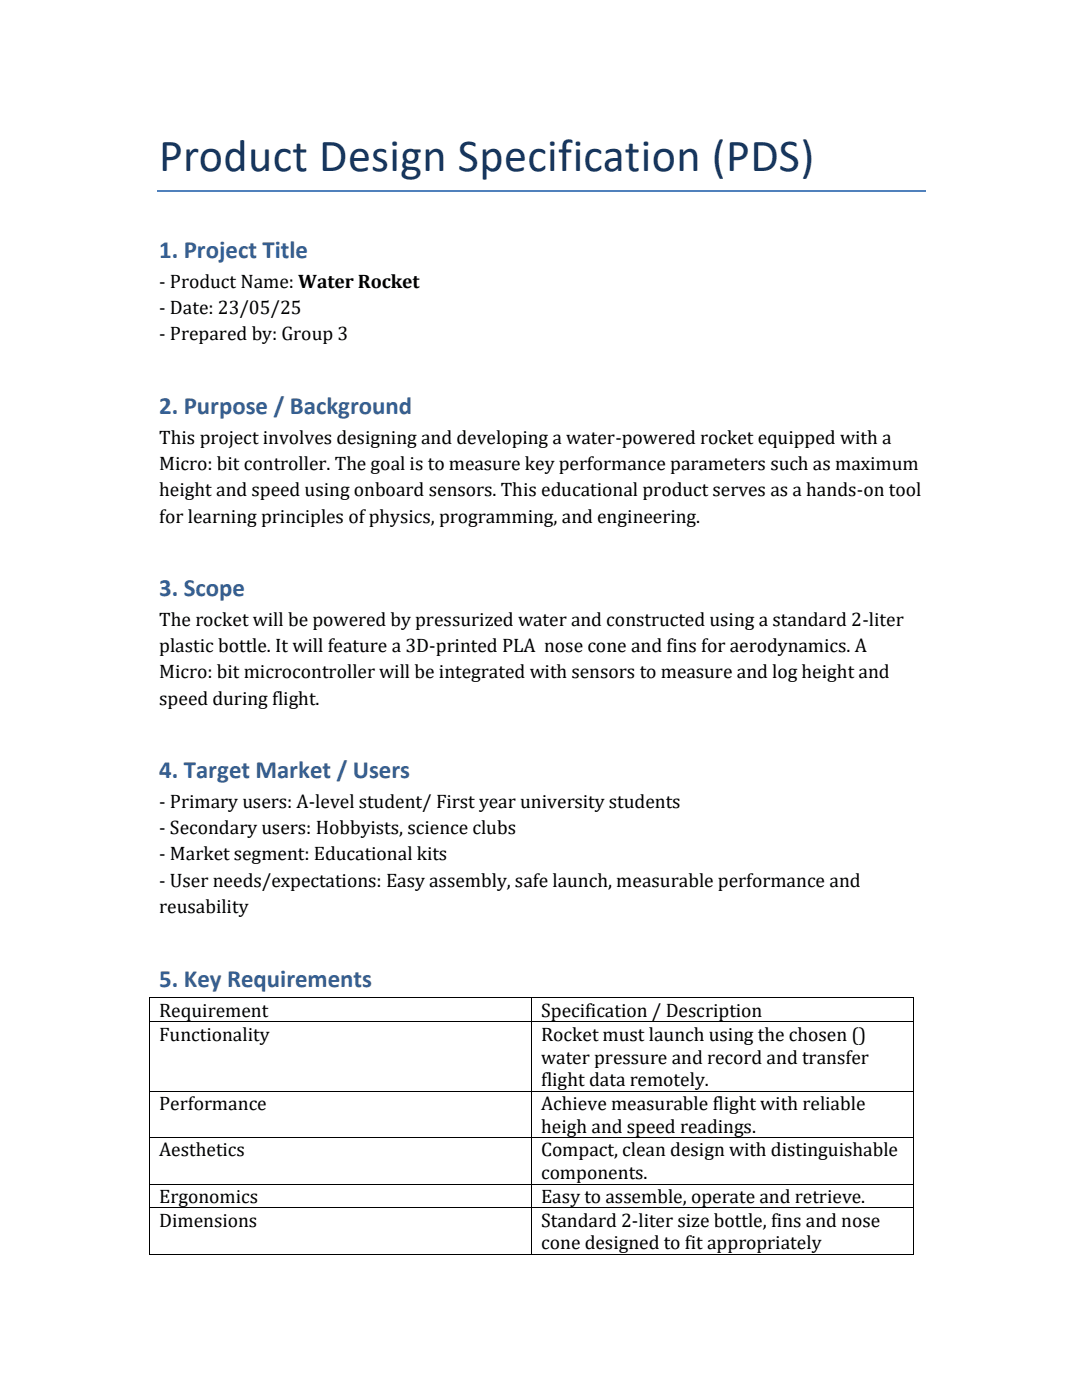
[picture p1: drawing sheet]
<svg xmlns="http://www.w3.org/2000/svg" width="216mm" height="279mm" viewBox="0 0 216 279" stroke-linecap="round" stroke-linejoin="round" font-family="sans-serif">
<defs><g id="words">
<text font-size="9.2" fill="#17365d" x="31.8" y="34.1">Product Design Specification (PDS)</text>
<g font-size="5" fill="#365f91">
<text x="31.8" y="51.6">1. Project Title</text>
<text x="31.8" y="82.7">2. Purpose / Background</text>
<text x="31.8" y="119">3. Scope</text>
<text x="31.8" y="155.3">4. Target Market / Users</text>
<text x="31.8" y="196.9">5. Key Requirements</text>
</g>
<g font-size="3.9">
<text x="31.8" y="57.5">- Product Name: Water Rocket</text>
<text x="31.8" y="62.7">- Date: 23/05/25</text>
<text x="31.8" y="68">- Prepared by: Group 3</text>
<text x="31.8" y="88.6">This project involves designing and developing a water-powered rocket equipped with a</text>
<text x="31.8" y="93.8">Micro: bit controller. The goal is to measure key performance parameters such as maximum</text>
<text x="31.8" y="99.1">height and speed using onboard sensors. This educational product serves as a hands-on tool</text>
<text x="31.8" y="104.3">for learning principles of physics, programming, and engineering.</text>
<text x="31.8" y="124.9">The rocket will be powered by pressurized water and constructed using a standard 2-liter</text>
<text x="31.8" y="130.2">plastic bottle. It will feature a 3D-printed PLA nose cone and fins for aerodynamics. A</text>
<text x="31.8" y="135.4">Micro: bit microcontroller will be integrated with sensors to measure and log height and</text>
<text x="31.8" y="140.6">speed during flight.</text>
<text x="31.8" y="161.3">- Primary users: A-level student/ First year university students</text>
<text x="31.8" y="166.5">- Secondary users: Hobbyists, science clubs</text>
<text x="31.8" y="171.7">- Market segment: Educational kits</text>
<text x="31.8" y="176.9">- User needs/expectations: Easy assembly, safe launch, measurable performance and</text>
<text x="31.8" y="182.2">reusability</text>
<text x="31.8" y="203">Requirement</text>
<text x="108" y="203">Specification / Description</text>
<text x="31.8" y="207.7">Functionality</text>
<text x="108" y="207.7">Rocket must launch using the chosen ()</text>
<text x="108" y="212.3">water pressure and record and transfer</text>
<text x="31.8" y="221.5">Performance</text>
<text x="108" y="216.8">flight data remotely.</text>
<text x="108" y="221.5">Achieve measurable flight with reliable</text>
<text x="108" y="226.1">heigh and speed readings.</text>
<text x="31.8" y="230.8">Aesthetics</text>
<text x="108" y="230.8">Compact, clean design with distinguishable</text>
<text x="108" y="235.3">components.</text>
<text x="31.8" y="240.1">Ergonomics</text>
<text x="31.8" y="244.8">Dimensions</text>
<text x="108" y="240.1">Easy to assemble, operate and retrieve.</text>
<text x="108" y="244.8">Standard 2-liter size bottle, fins and nose</text>
<text x="108" y="249.3">cone designed to fit appropriately</text>
</g>
</g></defs>
<path d="M31.3 38.1h153.4" fill="none" stroke="#4f81bd" stroke-width=".34"/>
<g fill="#000">
<path d="M29.8 199.1h.1v.2h-.1z" fill-rule="evenodd"/>
<path d="M29.8 199.1h.1v.2h-.1z" fill-rule="evenodd"/>
<path d="M106 199.1h.1v.2h-.1z" fill-rule="evenodd"/>
<path d="M182.2 199.1h.2v.2h-.2z" fill-rule="evenodd"/>
<path d="M182.2 199.1h.2v.2h-.2z" fill-rule="evenodd"/>
<path d="M29.8 203.8h.1v.2h-.1z" fill-rule="evenodd"/>
<path d="M29.8 217.7h.1v.1h-.1z" fill-rule="evenodd"/>
<path d="M106 203.8h.1v.2h-.1z" fill-rule="evenodd"/>
<path d="M106 217.7h.1v.1h-.1z" fill-rule="evenodd"/>
<path d="M182.2 203.8h.2v.2h-.2z" fill-rule="evenodd"/>
<path d="M182.2 217.7h.2v.1h-.2z" fill-rule="evenodd"/>
<path d="M29.8 226.9h.1v.2h-.1z" fill-rule="evenodd"/>
<path d="M29.8 236.2h.1v.2h-.1z" fill-rule="evenodd"/>
<path d="M106 226.9h.1v.2h-.1z" fill-rule="evenodd"/>
<path d="M106 236.2h.1v.2h-.1z" fill-rule="evenodd"/>
<path d="M182.2 226.9h.2v.2h-.2z" fill-rule="evenodd"/>
<path d="M182.2 236.2h.2v.2h-.2z" fill-rule="evenodd"/>
<path d="M29.8 240.9h.1v.2h-.1z" fill-rule="evenodd"/>
<path d="M29.8 250.2h.1v.2h-.1z" fill-rule="evenodd"/>
<path d="M29.8 250.2h.1v.2h-.1z" fill-rule="evenodd"/>
<path d="M106 240.9h.1v.2h-.1z" fill-rule="evenodd"/>
<path d="M106 250.2h.1v.2h-.1z" fill-rule="evenodd"/>
<path d="M182.2 240.9h.2v.2h-.2z" fill-rule="evenodd"/>
<path d="M182.2 250.2h.2v.2h-.2z" fill-rule="evenodd"/>
<path d="M182.2 250.2h.2v.2h-.2z" fill-rule="evenodd"/>
</g>
<g fill="none" stroke="#000" stroke-width=".2">
<path d="M29.9 199.3v4.5M29.9 199.2h76.1M106.1 199.3v4.5M106.1 199.2h76.1M182.3 199.3v4.5M29.9 204v13.7M29.9 217.8v9.1M29.9 203.9h76.1M29.9 217.8h76.1M106.1 204v13.7M106.1 217.8v9.1M106.1 203.9h76.1"/>
<path d="M106.1 217.8h76.1M182.3 204v13.7M182.3 217.8v9.1M29.9 227.1v9.1M29.9 236.4v4.5M29.9 227h76.1M29.9 236.3h76.1M106.1 227.1v9.1M106.1 236.4v4.5M106.1 227h76.1M106.1 236.3h76.1M182.3 227.1v9.1"/>
<path d="M182.3 236.4v4.5M29.9 241.1v9.1M29.9 241h76.1M29.9 250.3h76.1M106.1 241.1v9.1M106.1 241h76.1M106.1 250.3h76.1M182.3 241.1v9.1"/>
</g>
<use href="#words"/>
</svg>
